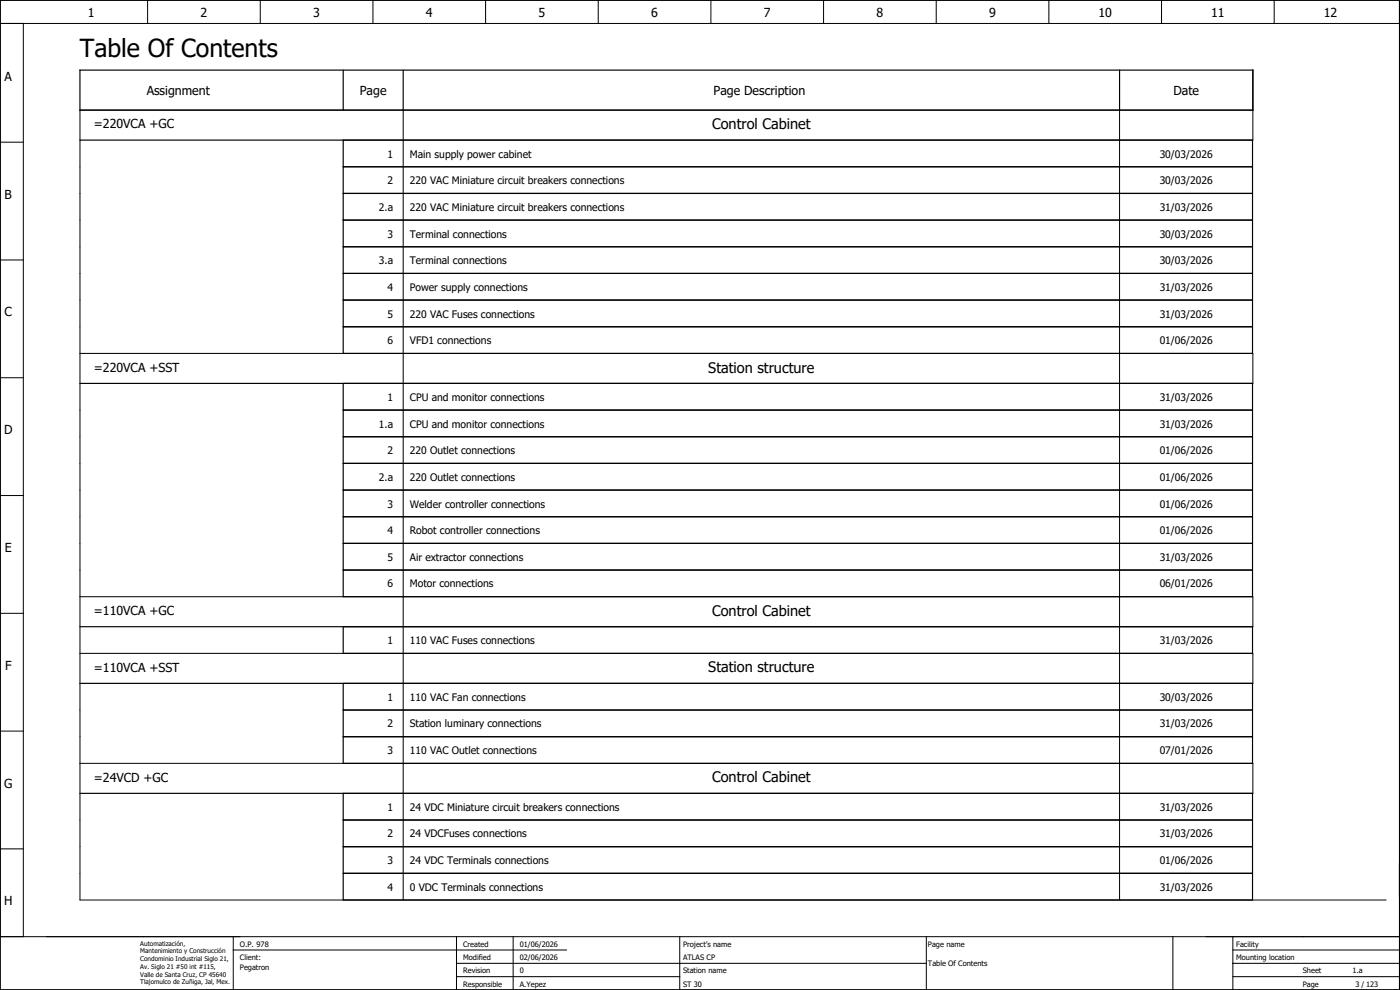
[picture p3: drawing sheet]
<svg xmlns="http://www.w3.org/2000/svg" width="420mm" height="297mm" viewBox="0 0 420 297" stroke-linecap="round" stroke-linejoin="round" font-family="sans-serif">
<defs><g id="words">
<text font-size="7.5" x="24" y="17">Table Of Contents</text>
<g font-size="4.3">
<text x="213.7" y="38.8">Control Cabinet</text>
<text x="212.6" y="111.8">Station structure</text>
<text x="213.7" y="184.8">Control Cabinet</text>
<text x="212.6" y="201.8">Station structure</text>
<text x="213.7" y="234.8">Control Cabinet</text>
</g>
<g font-size="3.7">
<text x="26.4" y="5.2">1</text>
<text x="60.2" y="5.2">2</text>
<text x="94" y="5.2">3</text>
<text x="127.8" y="5.2">4</text>
<text x="161.6" y="5.2">5</text>
<text x="195.4" y="5.2">6</text>
<text x="229.2" y="5.2">7</text>
<text x="263.1" y="5.2">8</text>
<text x="296.9" y="5.2">9</text>
<text x="329.7" y="5.2">10</text>
<text x="363.5" y="5.2">11</text>
<text x="397.3" y="5.2">12</text>
<text x="1.4" y="24.2">A</text>
<text x="44" y="28.5">Assignment</text>
<text x="108" y="28.5">Page</text>
<text x="214.2" y="28.5">Page Description</text>
<text x="352.2" y="28.5">Date</text>
<text x="28.2" y="38.5">=220VCA +GC</text>
<text x="1.4" y="59.6">B</text>
<text x="1.4" y="94.9">C</text>
<text x="28.2" y="111.5">=220VCA +SST</text>
<text x="1.2" y="130.3">D</text>
<text x="1.4" y="165.6">E</text>
<text x="28.2" y="184.5">=110VCA +GC</text>
<text x="1.5" y="200.9">F</text>
<text x="28.2" y="201.5">=110VCA +SST</text>
<text x="1.2" y="236.3">G</text>
<text x="28.2" y="234.5">=24VCD +GC</text>
<text x="1.2" y="271.6">H</text>
</g>
<g font-size="3.1">
<text x="116.3" y="47.3">1</text>
<text x="123" y="47.3">Main supply power cabinet</text>
<text x="348" y="47.3">30/03/2026</text>
<text x="116.3" y="55.3">2</text>
<text x="123" y="55.3">220 VAC Miniature circuit breakers connections</text>
<text x="348" y="55.3">30/03/2026</text>
<text x="113.7" y="63.3">2.a</text>
<text x="123" y="63.3">220 VAC Miniature circuit breakers connections</text>
<text x="348" y="63.3">31/03/2026</text>
<text x="116.3" y="71.3">3</text>
<text x="123" y="71.3">Terminal connections</text>
<text x="348" y="71.3">30/03/2026</text>
<text x="113.7" y="79.3">3.a</text>
<text x="123" y="79.3">Terminal connections</text>
<text x="348" y="79.3">30/03/2026</text>
<text x="116.3" y="87.3">4</text>
<text x="123" y="87.3">Power supply connections</text>
<text x="348" y="87.3">31/03/2026</text>
<text x="116.3" y="95.3">5</text>
<text x="123" y="95.3">220 VAC Fuses connections</text>
<text x="348" y="95.3">31/03/2026</text>
<text x="116.3" y="103.3">6</text>
<text x="123" y="103.3">VFD1 connections</text>
<text x="348" y="103.3">01/06/2026</text>
<text x="116.3" y="120.3">1</text>
<text x="123" y="120.3">CPU and monitor connections</text>
<text x="348" y="120.3">31/03/2026</text>
<text x="113.7" y="128.3">1.a</text>
<text x="123" y="128.3">CPU and monitor connections</text>
<text x="348" y="128.3">31/03/2026</text>
<text x="116.3" y="136.3">2</text>
<text x="123" y="136.3">220 Outlet connections</text>
<text x="348" y="136.3">01/06/2026</text>
<text x="113.7" y="144.3">2.a</text>
<text x="123" y="144.3">220 Outlet connections</text>
<text x="348" y="144.3">01/06/2026</text>
<text x="116.3" y="152.3">3</text>
<text x="123" y="152.3">Welder controller connections</text>
<text x="348" y="152.3">01/06/2026</text>
<text x="116.3" y="160.3">4</text>
<text x="123" y="160.3">Robot controller connections</text>
<text x="348" y="160.3">01/06/2026</text>
<text x="116.3" y="168.3">5</text>
<text x="123" y="168.3">Air extractor connections</text>
<text x="348" y="168.3">31/03/2026</text>
<text x="116.3" y="176.3">6</text>
<text x="123" y="176.3">Motor connections</text>
<text x="348" y="176.3">06/01/2026</text>
<text x="116.3" y="193.3">1</text>
<text x="123" y="193.3">110 VAC Fuses connections</text>
<text x="348" y="193.3">31/03/2026</text>
<text x="116.3" y="210.3">1</text>
<text x="123" y="210.3">110 VAC Fan connections</text>
<text x="348" y="210.3">30/03/2026</text>
<text x="116.3" y="218.3">2</text>
<text x="123" y="218.3">Station luminary connections</text>
<text x="348" y="218.3">31/03/2026</text>
<text x="116.3" y="226.3">3</text>
<text x="123" y="226.3">110 VAC Outlet connections</text>
<text x="348" y="226.3">07/01/2026</text>
<text x="116.3" y="243.3">1</text>
<text x="123" y="243.3">24 VDC Miniature circuit breakers connections</text>
<text x="348" y="243.3">31/03/2026</text>
<text x="116.3" y="251.3">2</text>
<text x="123" y="251.3">24 VDCFuses connections</text>
<text x="348" y="251.3">31/03/2026</text>
<text x="116.3" y="259.3">3</text>
<text x="123" y="259.3">24 VDC Terminals connections</text>
<text x="348" y="259.3">01/06/2026</text>
<text x="116.3" y="267.3">4</text>
<text x="123" y="267.3">0 VDC Terminals connections</text>
<text x="348" y="267.3">31/03/2026</text>
</g>
<g font-size="2.2">
<text x="72" y="284">O.P. 978</text>
<text x="139" y="284">Created</text>
<text x="156" y="284">01/06/2026</text>
<text x="205" y="284">Project’s name</text>
<text x="278.5" y="284">Page name</text>
<text x="371" y="284">Facility</text>
<text x="72" y="288">Client:</text>
<text x="72" y="291">Pegatron</text>
<text x="139" y="292">Revision</text>
<text x="139" y="288">Modified</text>
<text x="156" y="292">0</text>
<text x="156" y="288">02/06/2026</text>
<text x="205" y="288">ATLAS CP</text>
<text x="205" y="292">Station name</text>
<text x="278.5" y="289.9">Table Of Contents</text>
<text x="371" y="288">Mounting location</text>
<text x="391" y="292">Sheet</text>
<text x="405.9" y="292">1.a</text>
<text x="139" y="296">Responsible</text>
<text x="156" y="296">A.Yepez</text>
<text x="205" y="296">ST 30</text>
<text x="391" y="296">Page</text>
<text x="406.8" y="296">3 / 123</text>
</g>
<g font-size="1.9">
<text x="42.1" y="283.7">Automatización,</text>
<text x="42.1" y="286.1">Mantenimiento y Construcción</text>
<text x="42.1" y="288.4">Condominio Industrial Siglo 21,</text>
<text x="42.1" y="290.7">Av. Siglo 21 #50 int #115,</text>
<text x="42.1" y="293">Valle de Santa Cruz, CP 45640</text>
<text x="42.1" y="295.4">Tlajomulco de Zuñiga, Jal, Mex.</text>
</g>
</g></defs>
<g fill="none" stroke="#000" stroke-width=".3">
<path d="M0 0h420v297h-420zM0 7h420M7 7v274M44.3 0v7M78.1 0v7M111.9 0v7M145.7 0v7M179.5 0v7M213.4 0v7M247.2 0v7M281 0v7M314.8 0v7"/>
<path d="M348.6 0v7M382.4 0v7M121 33v237M336 33v237M0 42.7h7M376 42v-9h-352v237h392M0 78h7M0 113.3h7M24 106h352v9M0 148.7h7M24 179h352v9M0 184h7"/>
<path d="M24 196h352v9M0 219.4h7M24 229h352v9M0 254.7h7M0 281h420M70 285h100M70 281v16M137 293h67M137 289h141M137 281v16M154 281v16M204 281v16"/>
<path d="M278 281v16M352 281v16M370 293h50M370 289h50M370 281v16M370 285h50"/>
</g>
<g fill="none" stroke="#000" stroke-width=".35">
<path d="M24 21h352v12h-352zM103 21v12M121 21v12M336 21v12M24 42h352M103 42v64h272.9v-64M103 50h272.9M103 58h272.9M103 66h272.9M103 74h272.9M103 82h272.9M103 90h272.9"/>
<path d="M103 98h272.9M24 115h352M103 115v64h272.9v-64M103 123h272.9M103 131h272.9M103 139h272.9M103 147h272.9M103 155h272.9M103 163h272.9M103 171h272.9M24 188h352M103 188v8h272.9v-8"/>
<path d="M24 205h352M103 205v24h272.9v-24M103 213h272.9M24 238h352M103 238v32h272.9v-32M103 221h272.9M103 246h272.9M103 254h272.9M103 262h272.9"/>
</g>
<use href="#words"/>
</svg>
